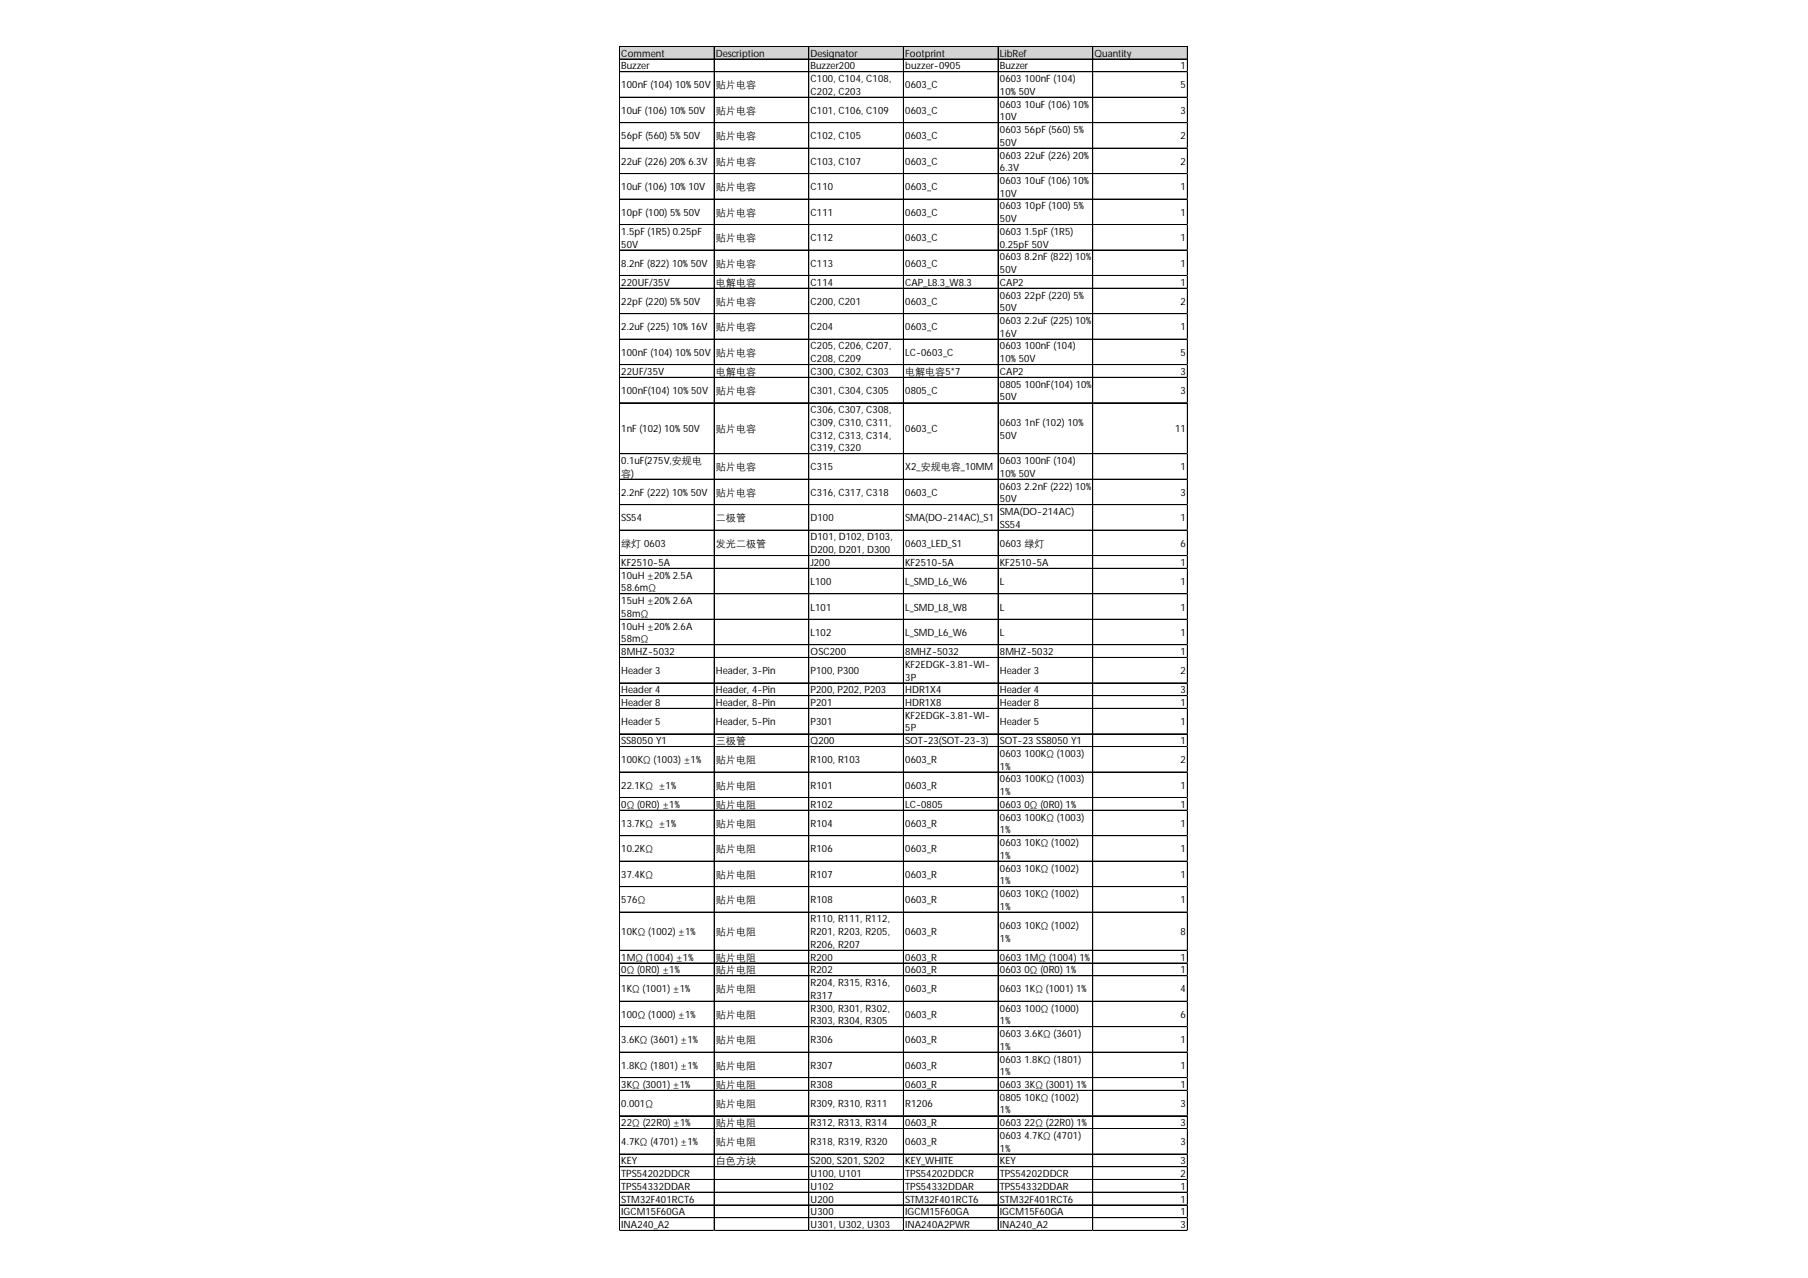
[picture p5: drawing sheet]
<svg xmlns="http://www.w3.org/2000/svg" width="297mm" height="210mm" viewBox="0 0 297 210" stroke-linecap="round" stroke-linejoin="round" font-family="sans-serif">
<defs><g id="words">
<g font-size="1.6">
<text x="102.1" y="9.3">Comment</text>
<text x="102.1" y="11.4">Buzzer</text>
<text x="117.6" y="9.3">Description</text>
<text x="133.2" y="9.3">Designator</text>
<text x="133.2" y="11.4">Buzzer200</text>
<text x="148.7" y="9.3">Footprint</text>
<text x="148.7" y="11.4">buzzer-0905</text>
<text x="164.3" y="9.3">LibRef</text>
<text x="164.3" y="11.4">Buzzer</text>
<text x="179.8" y="9.3">Quantity</text>
<text x="193.9" y="11.4">1</text>
<text x="102.1" y="14.5">100nF (104) 10% 50V</text>
<text x="117.6" y="14.5">贴片电容</text>
<text x="133.2" y="13.5">C100, C104, C108,</text>
<text x="133.2" y="15.6">C202, C203</text>
<text x="148.7" y="14.5">0603_C</text>
<text x="164.3" y="13.5">0603</text>
<text x="164.3" y="15.6">10% 50V</text>
<text x="164.3" y="17.7">0603</text>
<text x="168.3" y="13.5">100nF (104)</text>
<text x="168.3" y="17.7">10uF (106) 10%</text>
<text x="193.9" y="14.5">5</text>
<text x="102.1" y="18.7">10uF (106) 10% 50V</text>
<text x="102.1" y="22.9">56pF (560) 5% 50V</text>
<text x="117.6" y="18.7">贴片电容</text>
<text x="117.6" y="22.9">贴片电容</text>
<text x="133.2" y="18.7">C101, C106, C109</text>
<text x="133.2" y="22.9">C102, C105</text>
<text x="148.7" y="18.7">0603_C</text>
<text x="148.7" y="22.9">0603_C</text>
<text x="164.3" y="19.8">10V</text>
<text x="164.3" y="21.9">0603</text>
<text x="164.3" y="23.9">50V</text>
<text x="168.3" y="21.9">56pF (560) 5%</text>
<text x="193.9" y="18.7">3</text>
<text x="193.9" y="22.9">2</text>
<text x="102.1" y="27.1">22uF (226) 20% 6.3V</text>
<text x="117.6" y="27.1">贴片电容</text>
<text x="133.2" y="27.1">C103, C107</text>
<text x="148.7" y="27.1">0603_C</text>
<text x="164.3" y="26">0603</text>
<text x="164.3" y="28.1">6.3V</text>
<text x="168.3" y="26">22uF (226) 20%</text>
<text x="193.9" y="27.1">2</text>
<text x="102.1" y="31.3">10uF (106) 10% 10V</text>
<text x="102.1" y="35.4">10pF (100) 5% 50V</text>
<text x="117.6" y="31.3">贴片电容</text>
<text x="117.6" y="35.4">贴片电容</text>
<text x="133.2" y="31.3">C110</text>
<text x="133.2" y="35.4">C111</text>
<text x="148.7" y="31.3">0603_C</text>
<text x="148.7" y="35.4">0603_C</text>
<text x="164.3" y="30.2">0603</text>
<text x="164.3" y="32.3">10V</text>
<text x="164.3" y="34.4">0603</text>
<text x="168.3" y="30.2">10uF (106) 10%</text>
<text x="168.3" y="34.4">10pF (100) 5%</text>
<text x="193.9" y="31.3">1</text>
<text x="193.9" y="35.4">1</text>
<text x="102.1" y="38.6">1.5pF (1R5) 0.25pF</text>
<text x="102.1" y="40.7">50V</text>
<text x="117.6" y="39.6">贴片电容</text>
<text x="133.2" y="39.6">C112</text>
<text x="148.7" y="39.6">0603_C</text>
<text x="164.3" y="36.5">50V</text>
<text x="164.3" y="38.6">0603</text>
<text x="164.3" y="40.7">0.25pF 50V</text>
<text x="168.3" y="38.6">1.5pF (1R5)</text>
<text x="193.9" y="39.6">1</text>
<text x="102.1" y="43.8">8.2nF (822) 10% 50V</text>
<text x="102.1" y="46.9">220UF/35V</text>
<text x="117.6" y="43.8">贴片电容</text>
<text x="117.6" y="46.9">电解电容</text>
<text x="133.2" y="43.8">C113</text>
<text x="133.2" y="46.9">C114</text>
<text x="148.7" y="43.8">0603_C</text>
<text x="148.7" y="46.9">CAP_L8.3_W8.3</text>
<text x="164.3" y="42.8">0603</text>
<text x="164.3" y="44.9">50V</text>
<text x="164.3" y="46.9">CAP2</text>
<text x="168.3" y="42.8">8.2nF (822) 10%</text>
<text x="193.9" y="43.8">1</text>
<text x="193.9" y="46.9">1</text>
<text x="102.1" y="50.1">22pF (220) 5% 50V</text>
<text x="117.6" y="50.1">贴片电容</text>
<text x="133.2" y="50.1">C200, C201</text>
<text x="148.7" y="50.1">0603_C</text>
<text x="164.3" y="49">0603</text>
<text x="164.3" y="51.1">50V</text>
<text x="164.3" y="53.2">0603</text>
<text x="168.3" y="49">22pF (220) 5%</text>
<text x="168.3" y="53.2">2.2uF (225) 10%</text>
<text x="193.9" y="50.1">2</text>
<text x="102.1" y="54.3">2.2uF (225) 10% 16V</text>
<text x="102.1" y="58.4">100nF (104) 10% 50V</text>
<text x="117.6" y="54.3">贴片电容</text>
<text x="117.6" y="58.4">贴片电容</text>
<text x="133.2" y="54.3">C204</text>
<text x="133.2" y="57.4">C205, C206, C207,</text>
<text x="133.2" y="59.5">C208, C209</text>
<text x="148.7" y="54.3">0603_C</text>
<text x="148.7" y="58.4">LC-0603_C</text>
<text x="164.3" y="55.3">16V</text>
<text x="164.3" y="57.4">0603</text>
<text x="164.3" y="59.5">10% 50V</text>
<text x="168.3" y="57.4">100nF (104)</text>
<text x="193.9" y="54.3">1</text>
<text x="193.9" y="58.4">5</text>
<text x="102.1" y="61.6">22UF/35V</text>
<text x="102.1" y="64.7">100nF(104) 10% 50V</text>
<text x="117.6" y="61.6">电解电容</text>
<text x="117.6" y="64.7">贴片电容</text>
<text x="133.2" y="61.6">C300, C302, C303</text>
<text x="133.2" y="64.7">C301, C304, C305</text>
<text x="148.7" y="61.6">电解电容5*7</text>
<text x="148.7" y="64.7">0805_C</text>
<text x="164.3" y="61.6">CAP2</text>
<text x="164.3" y="63.7">0805</text>
<text x="164.3" y="65.8">50V</text>
<text x="168.3" y="63.7">100nF(104) 10%</text>
<text x="193.9" y="61.6">3</text>
<text x="193.9" y="64.7">3</text>
<text x="102.1" y="71">1nF (102) 10% 50V</text>
<text x="117.6" y="71">贴片电容</text>
<text x="133.2" y="67.9">C306, C307, C308,</text>
<text x="133.2" y="69.9">C309, C310, C311,</text>
<text x="148.7" y="71">0603_C</text>
<text x="164.3" y="69.9">0603</text>
<text x="168.3" y="69.9">1nF (102) 10%</text>
<text x="193.1" y="71">11</text>
<text x="102.1" y="76.2">0.1uF(275V,安规电</text>
<text x="117.6" y="77.3">贴片电容</text>
<text x="133.2" y="72">C312, C313, C314,</text>
<text x="133.2" y="74.1">C319, C320</text>
<text x="133.2" y="77.3">C315</text>
<text x="148.7" y="77.3">X2_安规电容_10MM</text>
<text x="164.3" y="72">50V</text>
<text x="164.3" y="76.2">0603</text>
<text x="168.3" y="76.2">100nF (104)</text>
<text x="193.9" y="77.3">1</text>
<text x="102.1" y="78.3">容)</text>
<text x="102.1" y="81.5">2.2nF (222) 10% 50V</text>
<text x="117.6" y="81.5">贴片电容</text>
<text x="133.2" y="81.5">C316, C317, C318</text>
<text x="148.7" y="81.5">0603_C</text>
<text x="164.3" y="78.3">10% 50V</text>
<text x="164.3" y="80.4">0603</text>
<text x="164.3" y="82.5">50V</text>
<text x="168.3" y="80.4">2.2nF (222) 10%</text>
<text x="193.9" y="81.5">3</text>
<text x="102.1" y="85.6">SS54</text>
<text x="102.1" y="89.8">绿灯 0603</text>
<text x="117.6" y="85.6">二极管</text>
<text x="117.6" y="89.8">发光二极管</text>
<text x="133.2" y="85.6">D100</text>
<text x="133.2" y="88.8">D101, D102, D103,</text>
<text x="148.7" y="85.6">SMA(DO-214AC)_S1</text>
<text x="148.7" y="89.8">0603_LED_S1</text>
<text x="164.3" y="84.6">SMA(DO-214AC)</text>
<text x="164.3" y="86.7">SS54</text>
<text x="164.3" y="89.8">0603 绿灯</text>
<text x="193.9" y="85.6">1</text>
<text x="193.9" y="89.8">6</text>
<text x="102.1" y="93">KF2510-5A</text>
<text x="102.1" y="95">10uH ±20% 2.5A</text>
<text x="133.2" y="90.9">D200, D201, D300</text>
<text x="133.2" y="93">J200</text>
<text x="148.7" y="93">KF2510-5A</text>
<text x="164.3" y="93">KF2510-5A</text>
<text x="193.9" y="93">1</text>
<text x="102.1" y="97.1">58.6mΩ</text>
<text x="102.1" y="99.2">15uH ±20% 2.6A</text>
<text x="102.1" y="101.3">58mΩ</text>
<text x="133.2" y="96.1">L100</text>
<text x="133.2" y="100.3">L101</text>
<text x="148.7" y="96.1">L_SMD_L6_W6</text>
<text x="148.7" y="100.3">L_SMD_L8_W8</text>
<text x="164.3" y="96.1">L</text>
<text x="164.3" y="100.3">L</text>
<text x="193.9" y="96.1">1</text>
<text x="193.9" y="100.3">1</text>
<text x="102.1" y="103.4">10uH ±20% 2.6A</text>
<text x="102.1" y="105.5">58mΩ</text>
<text x="102.1" y="107.6">8MHZ-5032</text>
<text x="133.2" y="104.5">L102</text>
<text x="133.2" y="107.6">OSC200</text>
<text x="148.7" y="104.5">L_SMD_L6_W6</text>
<text x="148.7" y="107.6">8MHZ-5032</text>
<text x="164.3" y="104.5">L</text>
<text x="164.3" y="107.6">8MHZ-5032</text>
<text x="193.9" y="104.5">1</text>
<text x="193.9" y="107.6">1</text>
<text x="102.1" y="110.7">Header 3</text>
<text x="102.1" y="113.9">Header 4</text>
<text x="117.6" y="110.7">Header, 3-Pin</text>
<text x="117.6" y="113.9">Header, 4-Pin</text>
<text x="133.2" y="110.7">P100, P300</text>
<text x="133.2" y="113.9">P200, P202, P203</text>
<text x="148.7" y="109.7">KF2EDGK-3.81-WI-</text>
<text x="148.7" y="111.8">3P</text>
<text x="148.7" y="113.9">HDR1X4</text>
<text x="164.3" y="110.7">Header 3</text>
<text x="164.3" y="113.9">Header 4</text>
<text x="193.9" y="110.7">2</text>
<text x="193.9" y="113.9">3</text>
<text x="102.1" y="116">Header 8</text>
<text x="102.1" y="119.1">Header 5</text>
<text x="117.6" y="116">Header, 8-Pin</text>
<text x="117.6" y="119.1">Header, 5-Pin</text>
<text x="133.2" y="116">P201</text>
<text x="133.2" y="119.1">P301</text>
<text x="148.7" y="116">HDR1X8</text>
<text x="148.7" y="118">KF2EDGK-3.81-WI-</text>
<text x="164.3" y="116">Header 8</text>
<text x="164.3" y="119.1">Header 5</text>
<text x="193.9" y="116">1</text>
<text x="193.9" y="119.1">1</text>
<text x="102.1" y="122.2">SS8050 Y1</text>
<text x="102.1" y="125.4">100KΩ (1003) ±1%</text>
<text x="117.6" y="122.2">三极管</text>
<text x="117.6" y="125.4">贴片电阻</text>
<text x="133.2" y="122.2">Q200</text>
<text x="133.2" y="125.4">R100, R103</text>
<text x="148.7" y="120.1">5P</text>
<text x="148.7" y="122.2">SOT-23(SOT-23-3)</text>
<text x="148.7" y="125.4">0603_R</text>
<text x="164.3" y="122.2">SOT-23 SS8050 Y1</text>
<text x="164.3" y="124.3">0603</text>
<text x="168.3" y="124.3">100KΩ (1003)</text>
<text x="193.9" y="122.2">1</text>
<text x="193.9" y="125.4">2</text>
<text x="102.1" y="129.5">22.1KΩ ±1%</text>
<text x="117.6" y="129.5">贴片电阻</text>
<text x="133.2" y="129.5">R101</text>
<text x="148.7" y="129.5">0603_R</text>
<text x="164.3" y="126.4">1%</text>
<text x="164.3" y="128.5">0603</text>
<text x="164.3" y="130.6">1%</text>
<text x="168.3" y="128.5">100KΩ (1003)</text>
<text x="193.9" y="129.5">1</text>
<text x="102.1" y="132.7">0Ω (0R0) ±1%</text>
<text x="102.1" y="135.8">13.7KΩ ±1%</text>
<text x="117.6" y="132.7">贴片电阻</text>
<text x="117.6" y="135.8">贴片电阻</text>
<text x="133.2" y="132.7">R102</text>
<text x="133.2" y="135.8">R104</text>
<text x="148.7" y="132.7">LC-0805</text>
<text x="148.7" y="135.8">0603_R</text>
<text x="164.3" y="132.7">0603</text>
<text x="164.3" y="134.8">0603</text>
<text x="164.3" y="136.9">1%</text>
<text x="168.3" y="132.7">0Ω (0R0) 1%</text>
<text x="168.3" y="134.8">100KΩ (1003)</text>
<text x="193.9" y="132.7">1</text>
<text x="193.9" y="135.8">1</text>
<text x="102.1" y="140">10.2KΩ</text>
<text x="117.6" y="140">贴片电阻</text>
<text x="133.2" y="140">R106</text>
<text x="148.7" y="140">0603_R</text>
<text x="164.3" y="139">0603</text>
<text x="164.3" y="141">1%</text>
<text x="164.3" y="143.1">0603</text>
<text x="168.3" y="139">10KΩ (1002)</text>
<text x="168.3" y="143.1">10KΩ (1002)</text>
<text x="193.9" y="140">1</text>
<text x="102.1" y="144.2">37.4KΩ</text>
<text x="102.1" y="148.4">576Ω</text>
<text x="117.6" y="144.2">贴片电阻</text>
<text x="117.6" y="148.4">贴片电阻</text>
<text x="133.2" y="144.2">R107</text>
<text x="133.2" y="148.4">R108</text>
<text x="148.7" y="144.2">0603_R</text>
<text x="148.7" y="148.4">0603_R</text>
<text x="164.3" y="145.2">1%</text>
<text x="164.3" y="147.3">0603</text>
<text x="164.3" y="149.4">1%</text>
<text x="168.3" y="147.3">10KΩ (1002)</text>
<text x="193.9" y="144.2">1</text>
<text x="193.9" y="148.4">1</text>
<text x="102.1" y="153.6">10KΩ (1002) ±1%</text>
<text x="117.6" y="153.6">贴片电阻</text>
<text x="133.2" y="151.5">R110, R111, R112,</text>
<text x="133.2" y="153.6">R201, R203, R205,</text>
<text x="133.2" y="155.7">R206, R207</text>
<text x="148.7" y="153.6">0603_R</text>
<text x="164.3" y="152.6">0603</text>
<text x="164.3" y="154.6">1%</text>
<text x="168.3" y="152.6">10KΩ (1002)</text>
<text x="193.9" y="153.6">8</text>
<text x="102.1" y="157.8">1MΩ (1004) ±1%</text>
<text x="102.1" y="159.9">0Ω (0R0) ±1%</text>
<text x="117.6" y="157.8">贴片电阻</text>
<text x="117.6" y="159.9">贴片电阻</text>
<text x="133.2" y="157.8">R200</text>
<text x="133.2" y="159.9">R202</text>
<text x="133.2" y="162">R204, R315, R316,</text>
<text x="148.7" y="157.8">0603_R</text>
<text x="148.7" y="159.9">0603_R</text>
<text x="164.3" y="157.8">0603</text>
<text x="164.3" y="159.9">0603</text>
<text x="168.3" y="157.8">1MΩ (1004) 1%</text>
<text x="168.3" y="159.9">0Ω (0R0) 1%</text>
<text x="193.9" y="157.8">1</text>
<text x="193.9" y="159.9">1</text>
<text x="102.1" y="163">1KΩ (1001) ±1%</text>
<text x="102.1" y="167.2">100Ω (1000) ±1%</text>
<text x="117.6" y="163">贴片电阻</text>
<text x="117.6" y="167.2">贴片电阻</text>
<text x="133.2" y="164.1">R317</text>
<text x="133.2" y="166.1">R300, R301, R302,</text>
<text x="148.7" y="163">0603_R</text>
<text x="148.7" y="167.2">0603_R</text>
<text x="164.3" y="163">0603</text>
<text x="164.3" y="166.1">0603</text>
<text x="168.3" y="163">1KΩ (1001) 1%</text>
<text x="168.3" y="166.1">100Ω (1000)</text>
<text x="193.9" y="163">4</text>
<text x="193.9" y="167.2">6</text>
<text x="102.1" y="171.4">3.6KΩ (3601) ±1%</text>
<text x="117.6" y="171.4">贴片电阻</text>
<text x="133.2" y="168.2">R303, R304, R305</text>
<text x="133.2" y="171.4">R306</text>
<text x="148.7" y="171.4">0603_R</text>
<text x="164.3" y="168.2">1%</text>
<text x="164.3" y="170.3">0603</text>
<text x="164.3" y="172.4">1%</text>
<text x="168.3" y="170.3">3.6KΩ (3601)</text>
<text x="193.9" y="171.4">1</text>
<text x="102.1" y="175.6">1.8KΩ (1801) ±1%</text>
<text x="102.1" y="178.7">3KΩ (3001) ±1%</text>
<text x="117.6" y="175.6">贴片电阻</text>
<text x="117.6" y="178.7">贴片电阻</text>
<text x="133.2" y="175.6">R307</text>
<text x="133.2" y="178.7">R308</text>
<text x="148.7" y="175.6">0603_R</text>
<text x="148.7" y="178.7">0603_R</text>
<text x="164.3" y="174.5">0603</text>
<text x="164.3" y="176.6">1%</text>
<text x="164.3" y="178.7">0603</text>
<text x="168.3" y="174.5">1.8KΩ (1801)</text>
<text x="168.3" y="178.7">3KΩ (3001) 1%</text>
<text x="193.9" y="175.6">1</text>
<text x="193.9" y="178.7">1</text>
<text x="102.1" y="181.8">0.001Ω</text>
<text x="102.1" y="185">22Ω (22R0) ±1%</text>
<text x="117.6" y="181.8">贴片电阻</text>
<text x="117.6" y="185">贴片电阻</text>
<text x="133.2" y="181.8">R309, R310, R311</text>
<text x="133.2" y="185">R312, R313, R314</text>
<text x="148.7" y="181.8">R1206</text>
<text x="148.7" y="185">0603_R</text>
<text x="164.3" y="180.8">0805</text>
<text x="164.3" y="182.9">1%</text>
<text x="164.3" y="185">0603</text>
<text x="168.3" y="180.8">10KΩ (1002)</text>
<text x="168.3" y="185">22Ω (22R0) 1%</text>
<text x="193.9" y="181.8">3</text>
<text x="193.9" y="185">3</text>
<text x="102.1" y="188.1">4.7KΩ (4701) ±1%</text>
<text x="102.1" y="191.2">KEY</text>
<text x="117.6" y="188.1">贴片电阻</text>
<text x="117.6" y="191.2">白色方块</text>
<text x="133.2" y="188.1">R318, R319, R320</text>
<text x="133.2" y="191.2">S200, S201, S202</text>
<text x="148.7" y="188.1">0603_R</text>
<text x="148.7" y="191.2">KEY_WHITE</text>
<text x="164.3" y="187.1">0603</text>
<text x="164.3" y="189.1">1%</text>
<text x="164.3" y="191.2">KEY</text>
<text x="168.3" y="187.1">4.7KΩ (4701)</text>
<text x="193.9" y="188.1">3</text>
<text x="193.9" y="191.2">3</text>
<text x="102.1" y="193.3">TPS54202DDCR</text>
<text x="102.1" y="195.4">TPS54332DDAR</text>
<text x="102.1" y="197.5">STM32F401RCT6</text>
<text x="133.2" y="193.3">U100, U101</text>
<text x="133.2" y="195.4">U102</text>
<text x="133.2" y="197.5">U200</text>
<text x="148.7" y="193.3">TPS54202DDCR</text>
<text x="148.7" y="195.4">TPS54332DDAR</text>
<text x="148.7" y="197.5">STM32F401RCT6</text>
<text x="164.3" y="193.3">TPS54202DDCR</text>
<text x="164.3" y="195.4">TPS54332DDAR</text>
<text x="164.3" y="197.5">STM32F401RCT6</text>
<text x="193.9" y="193.3">2</text>
<text x="193.9" y="195.4">1</text>
<text x="193.9" y="197.5">1</text>
<text x="102.1" y="199.6">IGCM15F60GA</text>
<text x="102.1" y="201.7">INA240_A2</text>
<text x="133.2" y="199.6">U300</text>
<text x="133.2" y="201.7">U301, U302, U303</text>
<text x="148.7" y="199.6">IGCM15F60GA</text>
<text x="148.7" y="201.7">INA240A2PWR</text>
<text x="164.3" y="199.6">IGCM15F60GA</text>
<text x="164.3" y="201.7">INA240_A2</text>
<text x="193.9" y="199.6">1</text>
<text x="193.9" y="201.7">3</text>
</g>
</g></defs>
<path d="M101.8 7.6h93.4v2.2h-93.4z" fill="#d3d3d3"/>
<g fill="none" stroke="#000" stroke-width=".16">
<path d="M101.8 7.6v194.6M101.8 7.6h93.3M101.8 9.7h93.3M101.8 11.8h93.3M101.8 16h93.3M117.3 7.7v194.5M117.4 7.7v194.5M132.9 7.7v194.5M148.4 7.7v194.5M148.5 7.7v194.5M164 7.7v194.5M179.5 7.7v194.5"/>
<path d="M179.6 7.7v194.5M195.1 7.7v194.5M101.8 24.3h93.3M101.8 24.4h93.3M101.8 28.5h93.3M101.8 32.7h93.3M101.8 36.9h93.3M195.1 20.1l-93.3 .1M101.8 41.1h93.3M101.8 45.2h93.3M101.8 45.3h93.3M101.8 47.3h93.3"/>
<path d="M101.8 47.4h93.3M101.8 51.5h93.3M101.8 51.6h93.3M101.8 55.7h93.3M101.8 59.9h93.3M101.8 62h93.3M101.8 66.2h93.3M101.8 74.5h93.3M101.8 74.6h93.3M101.8 78.7h93.3M101.8 82.9h93.3M101.8 87.1h93.3"/>
<path d="M101.8 91.2h93.3M101.8 91.3h93.3M101.8 97.5h93.3M101.8 97.6h93.3M195.1 93.3l-93.3 .1M101.8 101.7h93.3M101.8 105.9h93.3M101.8 108h93.3M101.8 112.2h93.3M101.8 114.3h93.3M195.1 116.3l-93.3 .1M101.8 120.5h93.3"/>
<path d="M101.8 120.6h93.3M101.8 122.6h93.3M101.8 122.7h93.3M101.8 126.8h93.3M101.8 131h93.3M101.8 133.1h93.3M101.8 137.3h93.3M101.8 145.6h93.3M101.8 145.7h93.3M101.8 149.8h93.3M101.8 156.1h93.3M101.8 158.2h93.3"/>
<path d="M195.1 141.4l-93.3 .1M101.8 160.3h93.3M101.8 164.4h93.3M101.8 164.5h93.3M101.8 168.6h93.3M101.8 168.7h93.3M101.8 172.8h93.3M101.8 177h93.3M101.8 179.1h93.3M101.8 183.3h93.3M101.8 185.4h93.3M101.8 191.6h93.3"/>
<path d="M101.8 191.7h93.3M101.8 193.7h93.3M101.8 193.8h93.3M101.8 195.8h93.3M101.8 197.9h93.3M101.8 200h93.3M195.1 189.5l-93.3 .1M101.8 202.1h93.3"/>
</g>
<path d="M101.8 202.2h.1" fill="none" stroke="#d4d4d4" stroke-width=".16"/>
<path d="M117.3 202.2h.1" fill="none" stroke="#d4d4d4" stroke-width=".16"/>
<path d="M117.3 202.2h.1z" fill="#d4d4d4"/>
<path d="M132.9 202.2h.1" fill="none" stroke="#d4d4d4" stroke-width=".16"/>
<path d="M148.4 202.2h.1" fill="none" stroke="#d4d4d4" stroke-width=".16"/>
<path d="M148.4 202.2h.1z" fill="#d4d4d4"/>
<path d="M164 202.2h.1" fill="none" stroke="#d4d4d4" stroke-width=".16"/>
<path d="M179.5 202.2h.1" fill="none" stroke="#d4d4d4" stroke-width=".16"/>
<path d="M179.5 202.2h.1z" fill="#d4d4d4"/>
<path d="M195.1 202.2h.1" fill="none" stroke="#d4d4d4" stroke-width=".16"/>
<path d="M195.1 11.8h.1" fill="none" stroke="#d4d4d4" stroke-width=".16"/>
<path d="M195.1 11.8l.1 .1z" fill="#d4d4d4"/>
<path d="M195.1 16h.1" fill="none" stroke="#d4d4d4" stroke-width=".16"/>
<path d="M195.1 16h.1z" fill="#d4d4d4"/>
<path d="M195.1 20.1h.1" fill="none" stroke="#d4d4d4" stroke-width=".16"/>
<path d="M195.1 20.1l.1 .1z" fill="#d4d4d4"/>
<path d="M195.1 24.3h.1" fill="none" stroke="#d4d4d4" stroke-width=".16"/>
<path d="M195.1 24.3l.1 .1z" fill="#d4d4d4"/>
<path d="M195.1 28.5h.1" fill="none" stroke="#d4d4d4" stroke-width=".16"/>
<path d="M195.1 28.5l.1 .1z" fill="#d4d4d4"/>
<path d="M195.1 32.7h.1" fill="none" stroke="#d4d4d4" stroke-width=".16"/>
<path d="M195.1 32.7l.1 .1z" fill="#d4d4d4"/>
<path d="M195.1 36.9h.1" fill="none" stroke="#d4d4d4" stroke-width=".16"/>
<path d="M195.1 36.9l.1 .1z" fill="#d4d4d4"/>
<path d="M195.1 41.1h.1" fill="none" stroke="#d4d4d4" stroke-width=".16"/>
<path d="M195.1 41.1h.1z" fill="#d4d4d4"/>
<path d="M195.1 45.2h.1" fill="none" stroke="#d4d4d4" stroke-width=".16"/>
<path d="M195.1 45.2l.1 .1z" fill="#d4d4d4"/>
<path d="M195.1 47.3h.1" fill="none" stroke="#d4d4d4" stroke-width=".16"/>
<path d="M195.1 47.3l.1 .1z" fill="#d4d4d4"/>
<path d="M195.1 51.5h.1" fill="none" stroke="#d4d4d4" stroke-width=".16"/>
<path d="M195.1 51.5l.1 .1z" fill="#d4d4d4"/>
<path d="M195.1 55.7h.1" fill="none" stroke="#d4d4d4" stroke-width=".16"/>
<path d="M195.1 55.7l.1 .1z" fill="#d4d4d4"/>
<path d="M195.1 59.9h.1" fill="none" stroke="#d4d4d4" stroke-width=".16"/>
<path d="M195.1 59.9l.1 .1z" fill="#d4d4d4"/>
<path d="M195.1 62h.1" fill="none" stroke="#d4d4d4" stroke-width=".16"/>
<path d="M195.1 62h.1z" fill="#d4d4d4"/>
<path d="M195.1 66.2h.1" fill="none" stroke="#d4d4d4" stroke-width=".16"/>
<path d="M195.1 66.2h.1z" fill="#d4d4d4"/>
<path d="M195.1 74.5h.1" fill="none" stroke="#d4d4d4" stroke-width=".16"/>
<path d="M195.1 74.5l.1 .1z" fill="#d4d4d4"/>
<path d="M195.1 78.7h.1" fill="none" stroke="#d4d4d4" stroke-width=".16"/>
<path d="M195.1 78.7l.1 .1z" fill="#d4d4d4"/>
<path d="M195.1 82.9h.1" fill="none" stroke="#d4d4d4" stroke-width=".16"/>
<path d="M195.1 82.9l.1 .1z" fill="#d4d4d4"/>
<path d="M195.1 87.1h.1" fill="none" stroke="#d4d4d4" stroke-width=".16"/>
<path d="M195.1 87.1h.1z" fill="#d4d4d4"/>
<path d="M195.1 91.2h.1" fill="none" stroke="#d4d4d4" stroke-width=".16"/>
<path d="M195.1 91.2l.1 .1z" fill="#d4d4d4"/>
<path d="M195.1 93.3h.1" fill="none" stroke="#d4d4d4" stroke-width=".16"/>
<path d="M195.1 93.3l.1 .1z" fill="#d4d4d4"/>
<path d="M195.1 97.5h.1" fill="none" stroke="#d4d4d4" stroke-width=".16"/>
<path d="M195.1 97.5l.1 .1z" fill="#d4d4d4"/>
<path d="M195.1 101.7h.1" fill="none" stroke="#d4d4d4" stroke-width=".16"/>
<path d="M195.1 101.7l.1 .1z" fill="#d4d4d4"/>
<path d="M195.1 105.9h.1" fill="none" stroke="#d4d4d4" stroke-width=".16"/>
<path d="M195.1 105.9l.1 .1z" fill="#d4d4d4"/>
<path d="M195.1 108h.1" fill="none" stroke="#d4d4d4" stroke-width=".16"/>
<path d="M195.1 108l.1 .1z" fill="#d4d4d4"/>
<path d="M195.1 112.2h.1" fill="none" stroke="#d4d4d4" stroke-width=".16"/>
<path d="M195.1 112.2h.1z" fill="#d4d4d4"/>
<path d="M195.1 114.3h.1" fill="none" stroke="#d4d4d4" stroke-width=".16"/>
<path d="M195.1 114.3h.1z" fill="#d4d4d4"/>
<path d="M195.1 116.3h.1" fill="none" stroke="#d4d4d4" stroke-width=".16"/>
<path d="M195.1 116.3l.1 .1z" fill="#d4d4d4"/>
<path d="M195.1 120.5h.1" fill="none" stroke="#d4d4d4" stroke-width=".16"/>
<path d="M195.1 120.5l.1 .1z" fill="#d4d4d4"/>
<path d="M195.1 122.6h.1" fill="none" stroke="#d4d4d4" stroke-width=".16"/>
<path d="M195.1 122.6l.1 .1z" fill="#d4d4d4"/>
<path d="M195.1 126.8h.1" fill="none" stroke="#d4d4d4" stroke-width=".16"/>
<path d="M195.1 126.8l.1 .1z" fill="#d4d4d4"/>
<path d="M195.1 131h.1" fill="none" stroke="#d4d4d4" stroke-width=".16"/>
<path d="M195.1 131l.1 .1z" fill="#d4d4d4"/>
<path d="M195.1 133.1h.1" fill="none" stroke="#d4d4d4" stroke-width=".16"/>
<path d="M195.1 133.1h.1z" fill="#d4d4d4"/>
<path d="M195.1 137.3h.1" fill="none" stroke="#d4d4d4" stroke-width=".16"/>
<path d="M195.1 137.3h.1z" fill="#d4d4d4"/>
<path d="M195.1 141.4h.1" fill="none" stroke="#d4d4d4" stroke-width=".16"/>
<path d="M195.1 141.4l.1 .1z" fill="#d4d4d4"/>
<path d="M195.1 145.6h.1" fill="none" stroke="#d4d4d4" stroke-width=".16"/>
<path d="M195.1 145.6l.1 .1z" fill="#d4d4d4"/>
<path d="M195.1 149.8h.1" fill="none" stroke="#d4d4d4" stroke-width=".16"/>
<path d="M195.1 149.8l.1 .1z" fill="#d4d4d4"/>
<path d="M195.1 156.1h.1" fill="none" stroke="#d4d4d4" stroke-width=".16"/>
<path d="M195.1 156.1h.1z" fill="#d4d4d4"/>
<path d="M195.1 158.2h.1" fill="none" stroke="#d4d4d4" stroke-width=".16"/>
<path d="M195.1 158.2h.1z" fill="#d4d4d4"/>
<path d="M195.1 160.3h.1" fill="none" stroke="#d4d4d4" stroke-width=".16"/>
<path d="M195.1 160.3h.1z" fill="#d4d4d4"/>
<path d="M195.1 164.4h.1" fill="none" stroke="#d4d4d4" stroke-width=".16"/>
<path d="M195.1 164.4l.1 .1z" fill="#d4d4d4"/>
<path d="M195.1 168.6h.1" fill="none" stroke="#d4d4d4" stroke-width=".16"/>
<path d="M195.1 168.6l.1 .1z" fill="#d4d4d4"/>
<path d="M195.1 172.8h.1" fill="none" stroke="#d4d4d4" stroke-width=".16"/>
<path d="M195.1 172.8l.1 .1z" fill="#d4d4d4"/>
<path d="M195.1 177h.1" fill="none" stroke="#d4d4d4" stroke-width=".16"/>
<path d="M195.1 177l.1 .1z" fill="#d4d4d4"/>
<path d="M195.1 179.1h.1" fill="none" stroke="#d4d4d4" stroke-width=".16"/>
<path d="M195.1 179.1l.1 .1z" fill="#d4d4d4"/>
<path d="M195.1 183.3h.1" fill="none" stroke="#d4d4d4" stroke-width=".16"/>
<path d="M195.1 183.3h.1z" fill="#d4d4d4"/>
<path d="M195.1 185.4h.1" fill="none" stroke="#d4d4d4" stroke-width=".16"/>
<path d="M195.1 185.4h.1z" fill="#d4d4d4"/>
<path d="M195.1 189.5h.1" fill="none" stroke="#d4d4d4" stroke-width=".16"/>
<path d="M195.1 189.5l.1 .1z" fill="#d4d4d4"/>
<path d="M195.1 191.6h.1" fill="none" stroke="#d4d4d4" stroke-width=".16"/>
<path d="M195.1 191.6l.1 .1z" fill="#d4d4d4"/>
<path d="M195.1 193.7h.1" fill="none" stroke="#d4d4d4" stroke-width=".16"/>
<path d="M195.1 193.7l.1 .1z" fill="#d4d4d4"/>
<path d="M195.1 195.8h.1" fill="none" stroke="#d4d4d4" stroke-width=".16"/>
<path d="M195.1 195.8l.1 .1z" fill="#d4d4d4"/>
<path d="M195.1 197.9h.1" fill="none" stroke="#d4d4d4" stroke-width=".16"/>
<path d="M195.1 197.9l.1 .1z" fill="#d4d4d4"/>
<path d="M195.1 200h.1" fill="none" stroke="#d4d4d4" stroke-width=".16"/>
<path d="M195.1 200l.1 .1z" fill="#d4d4d4"/>
<path d="M195.1 202.1h.1" fill="none" stroke="#d4d4d4" stroke-width=".16"/>
<path d="M195.1 202.1l.1 .1z" fill="#d4d4d4"/>
<use href="#words"/>
</svg>
